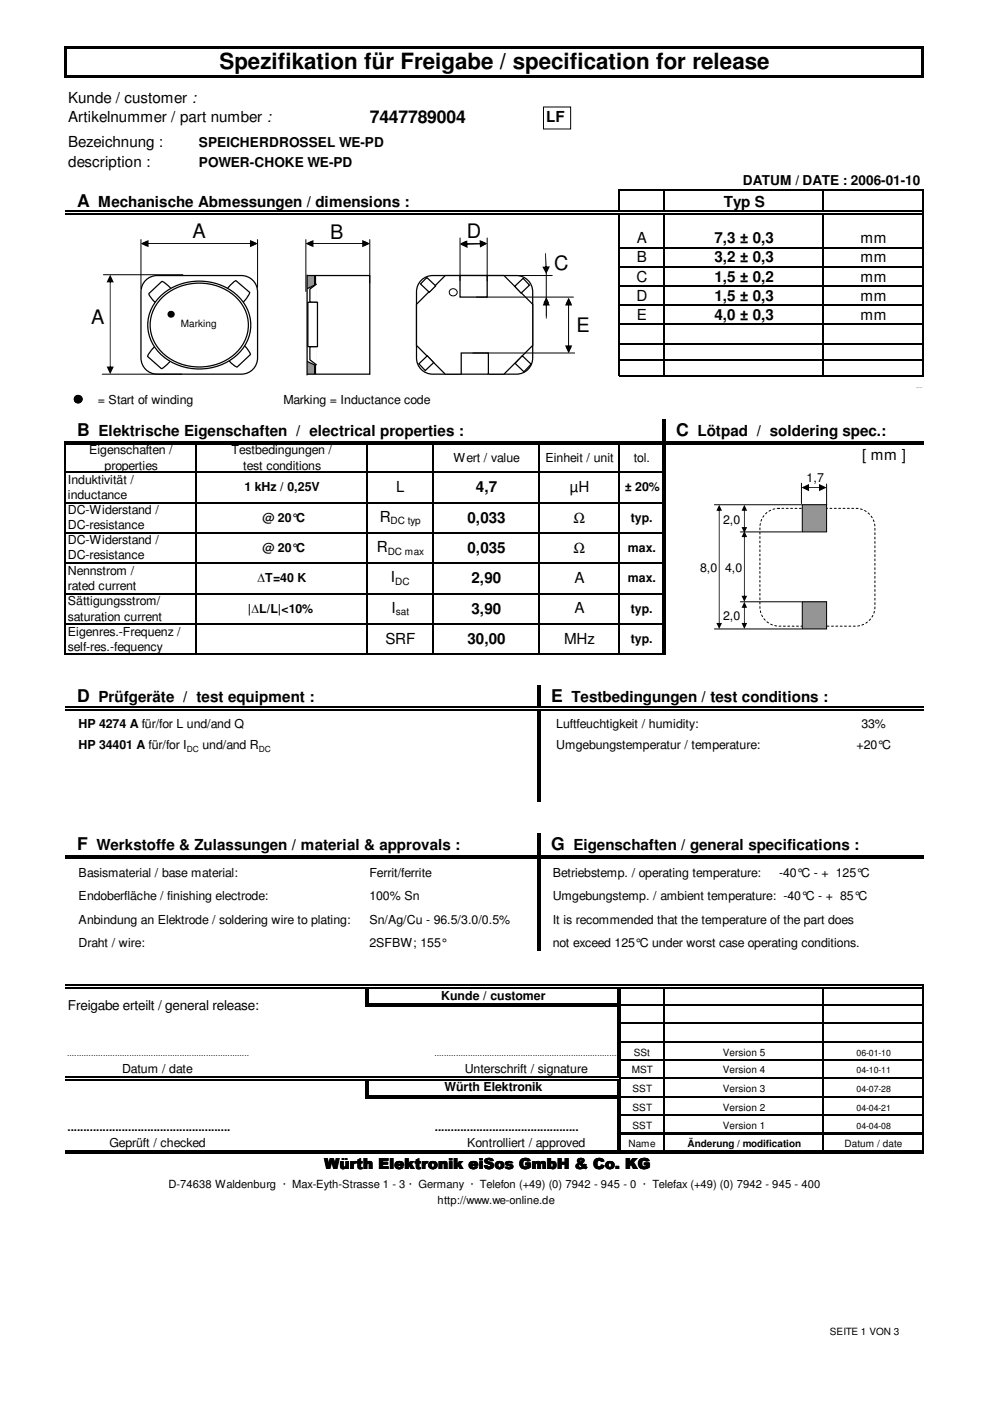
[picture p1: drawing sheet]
<svg xmlns="http://www.w3.org/2000/svg" width="210mm" height="297mm" viewBox="0 0 210 297" stroke-linecap="round" stroke-linejoin="round" font-family="sans-serif">
<defs><g id="words">
<text font-size="4.7" x="46.6" y="14.6">Spezifikation für Freigabe / specification for release</text>
<g font-size="4.2">
<text x="40.8" y="50.5">A</text>
<text x="70" y="50.6">B</text>
<text x="99" y="50.5">D</text>
<text x="117.5" y="57.3">C</text>
<text x="19.3" y="68.7">A</text>
<text x="122.3" y="70.4">E</text>
</g>
<g font-size="3.7">
<text x="78.4" y="26">7447789004</text>
<text x="16.3" y="43.9">A</text>
<text x="16.3" y="92.5">B</text>
<text x="143.3" y="92.5">C</text>
<text x="16.3" y="148.8">D</text>
<text x="116.8" y="148.8">E</text>
<text x="16.3" y="180.2">F</text>
<text x="116.8" y="180.2">G</text>
</g>
<g font-size="3.2">
<text x="14.5" y="21.8">Kunde / customer :</text>
<text x="14.5" y="25.9">Artikelnummer / part number :</text>
<text x="115.8" y="25.9">LF</text>
<text x="14.5" y="31.2">Bezeichnung :</text>
<text x="14.5" y="35.3">description :</text>
<text x="20.8" y="43.9">Mechanische Abmessungen / dimensions :</text>
<text x="153.5" y="43.9">Typ S</text>
<text x="135" y="51.6">A</text>
<text x="151.5" y="51.6">7,3 ± 0,3</text>
<text x="182.5" y="51.6">mm</text>
<text x="135" y="59.7">C</text>
<text x="135" y="55.6">B</text>
<text x="151.5" y="59.7">1,5 ± 0,2</text>
<text x="151.5" y="55.6">3,2 ± 0,3</text>
<text x="182.5" y="59.7">mm</text>
<text x="182.5" y="55.6">mm</text>
<text x="135" y="63.8">D</text>
<text x="151.5" y="63.8">1,5 ± 0,3</text>
<text x="182.5" y="63.8">mm</text>
<text x="135" y="67.8">E</text>
<text x="151.5" y="67.8">4,0 ± 0,3</text>
<text x="182.5" y="67.8">mm</text>
<text x="20.9" y="92.5">Elektrische Eigenschaften / electrical properties :</text>
<text x="147.9" y="92.5">Lötpad / soldering spec.:</text>
<text x="182.8" y="97.5">[ mm ]</text>
<text x="84" y="104.3">L</text>
<text x="100.9" y="104.4">4,7</text>
<text x="120.8" y="104.3">µH</text>
<text x="80.5" y="110.6">R</text>
<text x="99.1" y="110.8">0,033</text>
<text x="121.6" y="110.9">Ω</text>
<text x="79.9" y="117">R</text>
<text x="99.1" y="117.3">0,035</text>
<text x="121.6" y="117.3">Ω</text>
<text x="82.9" y="123.4">I</text>
<text x="100" y="123.7">2,90</text>
<text x="121.8" y="123.6">A</text>
<text x="83" y="129.9">I</text>
<text x="100" y="130.1">3,90</text>
<text x="121.8" y="130">A</text>
<text x="81.7" y="136.5">SRF</text>
<text x="99.1" y="136.6">30,00</text>
<text x="119.6" y="136.5">MHz</text>
<text x="20.9" y="148.8">Prüfgeräte / test equipment :</text>
<text x="121.2" y="148.8">Testbedingungen / test conditions :</text>
<text x="20.5" y="180.2">Werkstoffe &amp; Zulassungen / material &amp; approvals :</text>
<text x="121.6" y="180.2">Eigenschaften / general specifications :</text>
<text x="68.8" y="247.8">Würth Elektronik eiSos GmbH &amp; Co. KG</text>
</g>
<g font-size="2.9">
<text x="42.2" y="31.1">SPEICHERDROSSEL WE-PD</text>
<text x="42.2" y="35.3">POWER-CHOKE WE-PD</text>
<text x="157.5" y="39.3">DATUM / DATE : 2006-01-10</text>
<text x="14.4" y="214.1">Freigabe erteilt / general release:</text>
</g>
<g font-size="2.6">
<text x="20.7" y="85.6">= Start of winding</text>
<text x="60.1" y="85.6">Marking = Inductance code</text>
<text x="18.9" y="96.4">Eigenschaften /</text>
<text x="22.2" y="99.7">properties</text>
<text x="49.1" y="96.4">Testbedingungen /</text>
<text x="51.6" y="99.7">test conditions</text>
<text x="96.2" y="98">Wert / value</text>
<text x="115.7" y="98">Einheit / unit</text>
<text x="134.4" y="98">tol.</text>
<text x="14.4" y="102.7">Induktivität /</text>
<text x="14.4" y="105.7">inductance</text>
<text x="51.8" y="104.1">1 kHz / 0,25V</text>
<text x="132.5" y="104.1">± 20%</text>
<text x="171" y="102.1">1,7</text>
<text x="14.4" y="109">DC-Widerstand /</text>
<text x="14.4" y="112.2">DC-resistance</text>
<text x="55.6" y="110.6">@ 20°C</text>
<text x="133.8" y="110.6">typ.</text>
<text x="153.3" y="111.1">2,0</text>
<text x="14.4" y="115.4">DC-Widerstand /</text>
<text x="14.4" y="118.6">DC-resistance</text>
<text x="55.6" y="117">@ 20°C</text>
<text x="133.1" y="117">max.</text>
<text x="14.4" y="122">Nennstrom /</text>
<text x="14.4" y="125.1">rated current</text>
<text x="54.6" y="123.4">∆T=40 K</text>
<text x="133.1" y="123.4">max.</text>
<text x="148.4" y="121.2">8,0</text>
<text x="153.8" y="121.2">4,0</text>
<text x="14.4" y="128.4">Sättigungsstrom/</text>
<text x="14.4" y="131.6">saturation current</text>
<text x="52.6" y="129.9">|∆L/L|&lt;10%</text>
<text x="133.8" y="129.9">typ.</text>
<text x="153.3" y="131.5">2,0</text>
<text x="14.4" y="134.8">Eigenres.-Frequenz /</text>
<text x="133.8" y="136.3">typ.</text>
<text x="14.4" y="138">self-res.-fequency</text>
<text x="16.7" y="154.3">HP 4274 A für/for L und/and Q</text>
<text x="117.9" y="154.3">Luftfeuchtigkeit / humidity:</text>
<text x="182.6" y="154.3">33%</text>
<text x="16.7" y="158.8">HP 34401 A für/for I</text>
<text x="42.9" y="158.8">und/and R</text>
<text x="117.9" y="158.8">Umgebungstemperatur / temperature:</text>
<text x="181.6" y="158.8">+20°C</text>
<text x="16.7" y="185.8">Basismaterial / base material:</text>
<text x="78.3" y="185.8">Ferrit/ferrite</text>
<text x="117.2" y="185.8">Betriebstemp. / operating temperature:</text>
<text x="165.2" y="185.8">-40°C - + 125°C</text>
<text x="16.7" y="190.8">Endoberfläche / finishing electrode:</text>
<text x="78.3" y="190.8">100% Sn</text>
<text x="117.2" y="190.8">Umgebungstemp. / ambient temperature: -40°C - + 85°C</text>
<text x="16.7" y="195.8">Anbindung an Elektrode / soldering wire to plating:</text>
<text x="78.3" y="195.8">Sn/Ag/Cu - 96.5/3.0/0.5%</text>
<text x="117.2" y="195.8">It is recommended that the temperature of the part does</text>
<text x="16.7" y="200.8">Draht / wire:</text>
<text x="78.3" y="200.8">2SFBW; 155°</text>
<text x="117.2" y="200.8">not exceed 125°C under worst case operating conditions.</text>
<text x="93.6" y="211.9">Kunde / customer</text>
<text x="25.9" y="227.6">Datum / date</text>
<text x="98.6" y="227.6">Unterschrift / signature</text>
<text x="94.2" y="231.4">Würth Elektronik</text>
<text x="23.2" y="243.2">Geprüft / checked</text>
<text x="99.1" y="243.2">Kontrolliert / approved</text>
</g>
<g font-size="2.5">
<text x="14.3" y="239.9">...................................................</text>
<text x="92.2" y="239.9">.............................................</text>
</g>
<g font-size="2.4">
<text x="35.7" y="252">D-74638 Waldenburg · Max-Eyth-Strasse 1 - 3 · Germany · Telefon (+49) (0) 7942 - 945 - 0 · Telefax (+49) (0) 7942 - 945 - 400</text>
<text x="92.8" y="255.3">http://www.we-online.de</text>
</g>
<g font-size="2.1">
<text x="38.4" y="69.3">Marking</text>
<text x="82.8" y="111.2">DC typ</text>
<text x="82.2" y="117.6">DC max</text>
<text x="83.8" y="124">DC</text>
<text x="83.9" y="130.5">sat</text>
<text x="133.9" y="227.6">MST</text>
<text x="134.4" y="223.9">SSt</text>
<text x="153.2" y="223.9">Version 5</text>
<text x="153.2" y="227.6">Version 4</text>
<text x="134.1" y="231.5">SST</text>
<text x="153.2" y="231.5">Version 3</text>
<text x="134.1" y="235.6">SST</text>
<text x="134.1" y="239.3">SST</text>
<text x="153.2" y="239.3">Version 1</text>
<text x="153.2" y="235.6">Version 2</text>
<text x="133.3" y="243.2">Name</text>
<text x="145.8" y="243.2">Änderung / modification</text>
<text x="179.1" y="243.2">Datum / date</text>
<text x="175.9" y="283.1">SEITE 1 VON 3</text>
</g>
<g font-size="1.9">
<text x="181.6" y="223.9">06-01-10</text>
<text x="181.6" y="227.6">04-10-11</text>
<text x="181.6" y="231.5">04-07-28</text>
<text x="181.6" y="235.6">04-04-21</text>
<text x="181.6" y="239.3">04-04-08</text>
</g>
<g font-size="1.8">
<text x="39.6" y="159.3">DC</text>
<text x="54.9" y="159.3">DC</text>
<text x="14.2" y="223.9">..................................................................................</text>
<text x="92.1" y="223.9">..................................................................................</text>
</g>
</g></defs>
<g fill="#000">
<path d="M13.5 9.7h.6v6.7h-.6zM14.1 9.7h181.8v.5h-181.8zM14.1 15.9h181.8v.5h-181.8zM195.4 10.2h.5v6.2h-.5zM140.5 94.1h.2v.2h-.2zM140.5 93.6h.2v.2h-.2zM141 93.6h.2v.2h-.2zM141 94.1h.2v.2h-.2zM114 150.4h.2v.2h-.2zM114 149.9h.2v.2h-.2zM114.5 149.9h.2v.2h-.2zM114.5 150.4h.2v.2h-.2z"/>
<path d="M114 181.8h.2v.2h-.2zM114 181.3h.2v.2h-.2zM114.5 181.3h.2v.2h-.2zM114.5 181.8h.2v.2h-.2zM77.4 209.3h.2v.2h-.2zM77.4 208.8h.7v.2h-.7zM77.4 213.2h.7v.2h-.7zM77.4 212.7h.2v.7h-.2zM77.9 209.3h.2v.2h-.2zM77.9 212.7h.2v.2h-.2zM130.8 209.3h.3v.2h-.3zM130.8 212.7h.3v.2h-.3z"/>
<path d="M130.8 213.2h.3v.2h-.3zM130.8 208.8h.8v.2h-.8zM131.3 209.3h.3v.2h-.3zM131.3 212.7h.3v.7h-.3zM77.4 228.8h.2v.2h-.2zM77.4 228.3h.7v.2h-.7zM77.4 232.7h.7v.2h-.7zM77.4 232.2h.2v.7h-.2zM77.9 228.8h.2v.2h-.2zM77.9 232.2h.2v.2h-.2zM130.8 228.3h.3v.2h-.3zM130.8 228.8h.3v.2h-.3z"/>
<path d="M130.8 232.2h.3v.2h-.3zM130.8 232.7h.3v.2h-.3zM131.3 228.3h.3v.7h-.3zM131.3 232.2h.3v.7h-.3zM130.8 243.8h.3v.3h-.3zM130.8 244.3h.8v.3h-.8zM131.3 243.8h.3v.3h-.3zM131.6 240h64.2v.5h-64.2z"/>
</g>
<g fill="none" stroke="#000" stroke-width=".25">
<path d="M13.8 44.8h181.8M13.8 45.3h181.8M131.2 40.1v4.6M131.2 45.5v34.3M131.3 40.3h64.5M131.3 52.5h64.5M131.3 56.6h64.5M140.8 40.4v4.3M140.8 45.5v34.3M174.5 40.4v4.3M174.5 45.5v34.3M195.7 40.4v39.4"/>
<path d="M131.3 60.7h64.5M131.3 64.7h64.5M131.3 68.8h64.5M131.3 72.9h64.5M131.3 76.2h64.5M131.3 79.6h64.5M13.8 93.6v45.3M14 93.7h126.5M14 94.2h126.5M41.6 94.3v44.6M77.8 94.3v44.6M91.7 94.3v44.6"/>
<path d="M114.3 94.3v44.6M131.2 94.3v44.6M140.6 89v4.6M140.6 94.3v44.3M141.1 89v4.6M141.1 94.3v44.3M141.2 93.7h54.5M141.2 94.2h54.5M14 100.1h126.5M14 106.6h126.5M14 113h126.5M14 119.4h126.5"/>
<path d="M14 125.9h126.5M14 132.3h126.5M14 138.7h127.2M13.8 150h100.2M13.8 150.5h100.2M114.1 145.3v4.6M114.1 150.6v19.3M114.6 145.3v4.6M114.6 150.6v19.3M114.7 150h81M114.7 150.5h81M114.1 176.6v4.7"/>
<path d="M114.6 176.6v4.7M13.8 181.4h100.2M13.8 181.9h100.2M114.1 182v19.7M114.6 182v19.7M114.7 181.4h81M114.7 181.9h81M13.8 208.9h63.6M13.8 209.4h63.6M77.5 209.5v3.2M78 209.5v3.2M78.1 208.9h52.7"/>
<path d="M78.1 209.4h52.7M78.1 212.8h52.7M78.1 213.3h52.7M130.9 209.5v3.2M130.9 213.4v14.9M131.4 209.5v3.2M131.4 213.4v14.9M131.6 208.9h64M131.6 209.4h64M131.6 213.1h64.2M131.6 217h64.2M140.8 209.5v30.5"/>
<path d="M174.5 209.5v30.5M195.7 208.8v31.2M13.8 228.4h63.6M13.8 228.9h63.6M77.5 229v3.2M78 229v3.2M78.1 228.4h52.7M78.1 228.9h52.7M78.1 232.3h52.7M78.1 232.8h52.7M130.9 229v3.2M130.9 232.9v10.9"/>
<path d="M131.4 229v3.2M131.4 232.9v10.9M131.6 220.9h64.2M131.6 224.7h64.2M131.6 228.6h64.2M131.6 232.5h64.2M131.6 236.4h64.2M13.8 244h117M13.8 244.5h117M131.6 244h64M131.6 244.5h64M140.8 240.5v3.3"/>
<path d="M174.5 240.5v3.3M195.7 240.5v4.1"/>
</g>
<circle cx="16.6" cy="84.6" r=".82" fill="#010101"/>
<circle cx="16.6" cy="84.6" r=".82" fill="none" stroke="#010101" stroke-width=".21"/>
<path d="M162.3 109a4.1 4.1 0 0 1 2.9-1.2h16.2a4.1 4.1 0 0 1 4.1 4v16.9a4.1 4.1 0 0 1-4.1 4.1h-16.2a4.1 4.1 0 0 1-4.1-4.1v-16.9a4.1 4.1 0 0 1 1.2-2.8z" fill="none" stroke="#010101" stroke-width=".21" stroke-dasharray=".4 .5"/>
<path d="M170.1 107h5.2v5.8h-5.2z" fill-rule="evenodd" fill="#969696"/>
<path d="M151.5 107h18.4M170.1 107h5.2v5.8h-5.2zM151.5 133.3h18.4" fill="none" stroke="#010101" stroke-width=".21"/>
<path d="M152.4 108h.2l-.1 24.4zM152.5 107l.6 1.3h-1.2zM151.9 132.1h1.2l-.6 1.2z" fill="#010101"/>
<path d="M157 112.8h12.9M169.9 102.4v4.4M175.3 102.6v4.4M157 127.6h12.9" fill="none" stroke="#010101" stroke-width=".21"/>
<g fill="#010101">
<path d="M157.7 113.6h.2l-.1 13.1zM157.8 112.6l.6 1.3h-1.2zM157.2 126.3h1.2l-.6 1.3z"/>
<path d="M157.7 108h.2l-.1 4.1zM157.8 107l.6 1.3h-1.2zM157.2 111.8h1.2l-.6 1.2z"/>
<path d="M157.7 128.6h.2l-.1 3.8zM157.8 127.6l.6 1.3h-1.2zM157.2 132.1h1.2l-.6 1.2z"/>
</g>
<path d="M170.1 127.6h5.2v5.7h-5.2z" fill-rule="evenodd" fill="#969696"/>
<path d="M170.1 127.6h5.2v5.7h-5.2z" fill="none" stroke="#010101" stroke-width=".21"/>
<g fill="#010101">
<path d="M171.2 103.3l2.9 .1-2.8 .1zM169.9 103.4l1.6-.8v1.5zM173.7 102.6l1.6 .8-1.6 .7z"/>
<path d="M31.1 51.6h22.3l-22.2 .1zM29.9 51.6l1.6-.7v1.5zM53 50.9l1.6 .7-1.6 .8z"/>
<path d="M66.1 51.6h11.1l-11 .1zM64.9 51.6l1.6-.7v1.5zM76.8 50.9l1.6 .7-1.6 .8z"/>
<path d="M120.5 64.4l.1 .1v9.2zM120.6 63.2l.7 1.6h-1.5zM119.8 73.2h1.5l-.7 1.6z"/>
<path d="M98.8 51.7l3.3-.1-.2 .2-3 .1zM97.5 51.8l1.6-.8v1.6zM101.7 50.9l1.6 .7-1.5 .9z"/>
<path d="M115.7 64.4l.2 .1-.1 3.1zM115.8 63.2l.8 1.6h-1.5z"/>
</g>
<path d="M49.1 60.2l.9-.7 2.9 2.5-.4 .9-.9 1.2-3.4-2.9z" fill-rule="evenodd" fill="#fff"/>
<path d="M48.2 61.2l.9-1 .9-.7 2.9 2.5-.4 .9-.9 1.2" fill="none" stroke="#010101" stroke-width=".26"/>
<path d="M32.8 73.5l3.4 3-1.8 1.6-3.1-2.5 .2-.5z" fill-rule="evenodd" fill="#fff"/>
<path d="M32.8 73.5l-1.3 1.6-.2 .5 2.9 2.5 .9-.5 1.1-1.1" fill="none" stroke="#010101" stroke-width=".26"/>
<path d="M48.4 76.4l3.4-3.2 1.3 1.8v.2l-2.8 2.6-.9-.5z" fill-rule="evenodd" fill="#fff"/>
<path d="M30.9 59.4a3.5 3.5 0 0 1 2.5-1h17.7a3.4 3.4 0 0 1 3.5 3.5v14a3.4 3.4 0 0 1-3.5 3.4h-17.7a3.4 3.4 0 0 1-3.5-3.4v-14a3.5 3.5 0 0 1 1-2.5zM51.8 73.2l.9 1.1 .4 .9-2.8 2.6-.9-.5-1-.9" fill="none" stroke="#010101" stroke-width=".26"/>
<path d="M31.6 62.2l2.7-2.5 .5 .2 1.5 1.3-3.2 3.1-1.2-1.3z" fill-rule="evenodd" fill="#fff"/>
<path d="M36.3 61.2l-1.5-1.3-.5-.2-2.7 2.5 .3 .8 1.2 1.3" fill="none" stroke="#010101" stroke-width=".26"/>
<path d="M34.1 62.7a12 12 0 0 1 17.8 1.8 8.5 8.5 0 0 1-3.4 12.1 12 12 0 0 1-15.9-3.3 8.3 8.3 0 0 1 1.5-10.6zM34.5 63a8.1 8.1 0 0 0 1.8 13.2 11.4 11.4 0 0 0 15.1-3.1 8.1 8.1 0 0 0-3.2-11.5 11.7 11.7 0 0 0-13.7 1.4z" fill-rule="evenodd" fill="#fff"/>
<path d="M34.1 62.7a12 12 0 0 1 17.8 1.8 8.5 8.5 0 0 1-3.4 12.1 12 12 0 0 1-15.9-3.3 8.3 8.3 0 0 1 1.5-10.6zM34.5 63a11.4 11.4 0 0 1 16.9 1.7 8.1 8.1 0 0 1-3.2 11.5 11.4 11.4 0 0 1-15.1-3.1 7.9 7.9 0 0 1 1.4-10.1z" fill="none" stroke="#010101" stroke-width=".26"/>
<path d="M29.9 50.8v10.4M54.6 50.8v10.2" fill="none" stroke="#010101" stroke-width=".21"/>
<path d="M30.9 51.6h22.8l-22.8 .1zM29.9 51.6l1.3-.5v1.1zM53.3 51.1l1.3 .5-1.3 .6z" fill="#010101"/>
<circle cx="36.3" cy="66.7" r=".62" fill="#010101"/>
<g fill="none" stroke="#010101" stroke-width=".26">
<path d="M66.9 58.4h11.5v20.9h-11.5z"/>
<circle cx="36.3" cy="66.7" r=".62"/>
</g>
<path d="M78.4 50.8v9.2" fill="none" stroke="#010101" stroke-width=".21"/>
<path d="M65.9 51.6h11.6l-11.6 .1zM64.9 51.6l1.2-.5v1.1zM77.1 51.1l1.3 .5-1.3 .6z" fill="#010101"/>
<path d="M64.9 50.8v11" fill="none" stroke="#010101" stroke-width=".21"/>
<path d="M65.7 73.5h1.4v3.9l-1.4-1.1z" fill="#fff"/>
<path d="M67.1 73.5h-1.4v2.8l1.4 1.1" fill="none" stroke="#010101" stroke-width=".26"/>
<path d="M65.7 61.3l1.4-1.1v3.9h-1.4z" fill="#fff"/>
<path d="M67.1 60.2l-1.4 1.1v2.8h1.4" fill="none" stroke="#010101" stroke-width=".26"/>
<path d="M65.3 64.1h2v9.4h-2z" fill-rule="evenodd" fill="#fff"/>
<path d="M65.3 64.1h2v9.4h-2z" fill="none" stroke="#010101" stroke-width=".26"/>
<path d="M65.1 76.6l1.6 .8v1.9h-1.6z" fill="#969696"/>
<path d="M65.1 76.6l1.6 .8v1.9h-1.6" fill="none" stroke="#010101" stroke-width=".26"/>
<path d="M65.1 58.4h1.6v2.1l-1.6 .7z" fill="#969696"/>
<path d="M65.1 58.4h1.6v2.1l-1.6 .7M65.1 58.3v21.3M89.3 59.4a3.5 3.5 0 0 1 2.5-1h17.7a3.4 3.4 0 0 1 3.4 3.5v14a3.4 3.4 0 0 1-3.4 3.4h-17.7a3.4 3.4 0 0 1-3.5-3.4v-14a3.5 3.5 0 0 1 1-2.5z" fill="none" stroke="#010101" stroke-width=".26"/>
<path d="M88.3 64.5l6.1-6.1h12.4l6.1 6.1v8.7l-6.1 6.1h-12.4l-6.1-6.1z" fill-rule="evenodd" fill="#fff"/>
<path d="M88.3 64.5l6.1-6.1h12.4l6.1 6.1v8.7l-6.1 6.1h-12.4l-6.1-6.1z" fill="none" stroke="#010101" stroke-width=".26"/>
<path d="M97.8 74.8h5.7v4.5h-5.7z" fill-rule="evenodd" fill="#fff"/>
<path d="M97.8 74.8h5.7v4.5h-5.7z" fill="none" stroke="#010101" stroke-width=".26"/>
<path d="M97.5 58.4h5.8v4.6h-5.8z" fill-rule="evenodd" fill="#fff"/>
<path d="M97.5 58.4h5.8v4.6h-5.8z" fill="none" stroke="#010101" stroke-width=".26"/>
<path d="M88.8 77.1l1.8-1.7 1.3 1.5-1.7 1.7z" fill="#fff"/>
<path d="M88.8 77.1l1.8-1.7 1.3 1.5-1.7 1.7z" fill="none" stroke="#010101" stroke-width=".26"/>
<path d="M109.1 60.7l1.8-1.7 1.4 1.5-1.8 1.6z" fill="#fff"/>
<path d="M109.1 60.7l1.8-1.7 1.4 1.5-1.8 1.6z" fill="none" stroke="#010101" stroke-width=".26"/>
<path d="M90.5 58.8l1.9 1.8-1.4 1.4-1.8-1.8z" fill="#fff"/>
<path d="M90.5 58.8l1.9 1.8-1.4 1.4-1.8-1.8z" fill="none" stroke="#010101" stroke-width=".26"/>
<path d="M110.7 75.4l1.9 1.8-1.5 1.6-1.9-1.8z" fill="#fff"/>
<path d="M110.7 75.4l1.9 1.8-1.5 1.6-1.9-1.8z" fill="none" stroke="#010101" stroke-width=".26"/>
<path d="M97.5 50.5v8.9M103.3 50.5v9.1" fill="none" stroke="#010101" stroke-width=".21"/>
<path d="M98.6 51.6h3.8l-3.8 .1zM97.5 51.6l1.3-.5v1.1zM102 51.1l1.3 .5-1.3 .6z" fill="#010101"/>
<path d="M101.4 58.4h15.7M100.2 74.8h21.6M101 63h20.6" fill="none" stroke="#010101" stroke-width=".21"/>
<g fill="#010101">
<path d="M120.5 64.2h.1v9.7zM120.6 63.2l.6 1.2h-1.2zM120 73.6h1.2l-.6 1.2z"/>
<path d="M115.8 64h.1l-.1 3.1zM115.8 63l.6 1.3h-1.2z"/>
</g>
<path d="M115.8 57.7v5.6" fill="none" stroke="#010101" stroke-width=".21"/>
<circle cx="16.5" cy="84.7" r=".78" fill="#010101"/>
<circle cx="16.5" cy="84.7" r=".78" fill="none" stroke="#010101" stroke-width=".21"/>
<circle cx="96.1" cy="62" r=".8" fill="#fff"/>
<circle cx="96.1" cy="62" r=".8" fill="none" stroke="#010101" stroke-width=".21"/>
<path d="M115.6 53.7l.1 .1 .2 2.9-.2 .2zM115 56.6l1.6-.1-.8 1.6z" fill="#010101"/>
<path d="M21.9 58.3h16.9M21.7 79.3h16.8" fill="none" stroke="#010101" stroke-width=".21"/>
<path d="M23.3 59.5l.2 .1-.1 18.5zM23.4 58.3l.7 1.6h-1.5zM22.6 77.7h1.5l-.7 1.6z" fill="#010101"/>
<path d="M115.2 22.7h5.8v4.6h-5.8z" fill="none" stroke="#010101" stroke-width=".21"/>
<g fill="#fff">
<path d="M125.9 19h32.9v9.6h-32.9z" fill-rule="evenodd"/>
<path d="M125.9 19h32.9v9.6h-32.9z" fill-rule="evenodd"/>
</g>
<use href="#words"/>
</svg>
